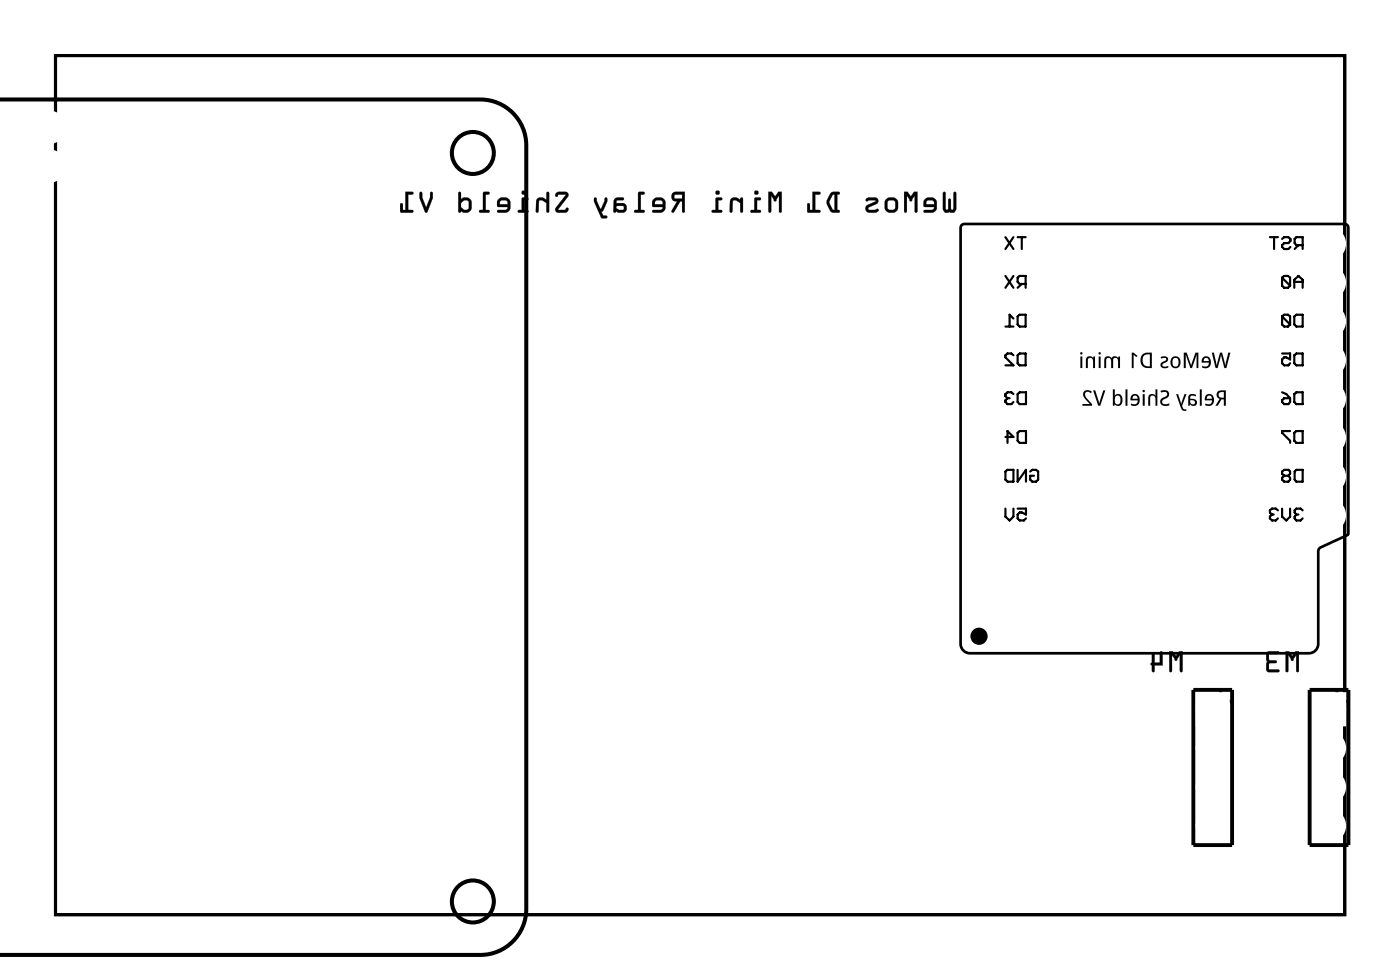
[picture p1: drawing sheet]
<svg xmlns="http://www.w3.org/2000/svg" width="92mm" height="63mm" viewBox="0 0 92 63" stroke-linecap="round" stroke-linejoin="round" font-family="sans-serif">
<path d="M3.6 3.6h84.5v56.3h-84.5z" fill="none" stroke="#000" stroke-width=".2"/>
<g fill="#000">
<path d="M61.8 12.6v1.1l.1 .2h.6l.1-.2v-1.1h-.1v1.1h-.2v-.6l-.1-.1-.1 .1v.6h-.1v-1.1zM60.6 13l-.1 .2v.3l.7 .1-.1 .1-.5 .1-.1 .1h.7l.2-.3-.1-.5-.2-.2h-.3zM60.7 13.2l.4-.1 .1 .3h-.5zM59.2 12.6l.1 1.3 .1-.1v-1l.2 .2a.11 .11 0 0 0 .1 .2 .11 .11 0 0 0 .1-.2l.1-.2v1l.2 .1v-1.3h-.2l-.2 .3-.2-.3zM57.9 13.4a.5 .5 0 0 0 1 0 .5 .5 0 0 0-1 0zM58.2 13.2l.3-.1 .2 .1v.4l-.1 .1h-.3l-.2-.1zM56.7 13v.1a.12 .12 0 0 0 .1 .1 .12 .12 0 0 0 .1-.1l.5 .1-.5 .2a.27 .27 0 0 0-.2 .3 .27 .27 0 0 0 .3 .2l.5-.1v-.1h-.2h-.4v-.1l.5-.2a.22 .22 0 0 0 .1-.3 .22 .22 0 0 0-.2-.2h-.4zM54.4 12.6a.81 .81 0 0 0 0 1.2l.5 .1 .1-.1-.1-.1v-1h.1v-.1h-.4zM54.6 12.7h.1v1h-.2l-.2-.5zM53.2 12.6v1.1h-.1v-.3l-.2-.1v.6h.8v-.1l-.3-.1v-1h.3v-.1zM50.3 12.6l.1 1.3 .1-.1v-1l.2 .2a.11 .11 0 0 0 .1 .2 .11 .11 0 0 0 .1-.2l.1-.2v1l.2 .1v-1.3h-.2l-.2 .3-.2-.3zM49.4 13v.7l-.2 .1v.1h.6v-.1l-.2-.1v-.6h.2l.1-.1zM49.4 12.6a.15 .15 0 0 0 .3 0 .15 .15 0 0 0-.3 0zM47.9 13l-.1 .2v.7h.2v-.7l.1-.1 .4 .2v.6h.1v-.9h-.1v.1l-.3-.2zM46.9 13v.7l-.2 .1-.1 .1h.7v-.1l-.2-.1v-.6h.2v-.1zM46.9 12.6a.14 .14 0 0 0 .2 0 .14 .14 0 0 0-.2 0zM44.1 12.6a.32 .32 0 0 0-.1 .4 .32 .32 0 0 0 .4 .2l-.4 .7h.1l.5-.7h.1v.6l.1 .1 .1-1.3zM44.2 12.8l.5-.1v.3h-.5zM42.8 13l-.1 .2 .1 .3 .6 .1-.1 .1-.5 .1v.1h.6l.2-.3-.1-.5-.2-.2h-.3zM43 13.2l.3-.1 .1 .3h-.5zM41.8 12.6v1.1l-.2 .1-.1 .1h.7v-.1l-.2-.1v-1h.2v-.1zM40.3 13l-.1 .9h.6a.31 .31 0 0 0 .3-.3 .31 .31 0 0 0-.3-.3h-.4v-.1v-.1h.4v-.2zM40.4 13.5h.4l.1 .2h-.3l-.2-.1zM38.9 13v.2l.5 1 .3 .1 .1-.2h-.3l-.1-.3h.1l.3-.6v-.2h-.2l-.3 .7-.2-.7zM36.4 12.6v.2v.1l.2-.2 .5 .1-.7 .8v.2l.2 .1h.5l.1-.1v-.2l-.2 .1h-.4l.6-.8v-.2l-.2-.1zM35.2 13l-.1 .2v.7h.2v-.7l.1-.1 .4 .2v.6h.1v-1.3h-.1v.5l-.3-.2zM34.2 13v.7l-.2 .1-.1 .1h.7v-.1l-.2-.1v-.6h.2v-.1zM34.2 12.6a.14 .14 0 0 0 .2 0 .14 .14 0 0 0-.2 0zM32.7 13l-.1 .2v.3l.7 .1-.2 .1-.5 .1v.1h.7l.1-.3v-.5l-.3-.2h-.3zM32.8 13.2l.4-.1 .1 .3h-.6zM31.7 12.6l-.1 1.1-.2 .1v.1h.6l.1-.1-.3-.1v-1h.2l.1-.1zM30.1 12.6l-.1 1.3h.1l.1-.1 .2 .1h.3l.2-.2v-.6l-.3-.2-.4 .2v-.5zM30.2 13.3l.2-.2 .3 .1v.5h-.3l-.2-.1zM27.5 12.6v.4l.3 .9h.2l.4-.9-.1-.4h-.1v.3l-.3 .7-.2-.7v-.3zM26.6 12.6v1.1h-.2v-.3l-.1-.1-.1 .6h.8v-.1l-.3-.1v-1h.3l.1-.1z"/>
<path d="M61.8 12.6v1.1l.2 .2h.2h.3l.2-.2v-1.1a.1 .1 0 0 0-.1 0 .1 .1 0 0 0-.1 0l-.1 1.1h-.1v-.6a.1 .1 0 0 0-.1-.1 .1 .1 0 0 0-.1 .1v.6h-.1v-1.1zM61.8 12.6h.1l.1 1.2 .1-.1 .1-.7 .1 .1v.6v.1l.2-.1v-1.1h.1v1.1l-.1 .2-.3-.1-.3 .1-.1-.2zM60.6 13l-.1 .2v.3l.7 .1-.1 .1h-.5a.1 .1 0 0 0-.1 .1 .1 .1 0 0 0 .1 .1h.5l.2-.1 .1-.1v-.5l-.3-.3h-.3zM60.6 13.1l.2-.2h.3l.2 .2 .1 .5-.2 .3h-.7l.1-.1 .5-.1 .1-.1v-.1h-.7v-.3zM60.7 13.2l.4-.1 .1 .3h-.5zM60.7 13.1v.3h.5l-.1-.3zM59.2 12.6v1.2a.1 .1 0 0 0 .1 .1 .1 .1 0 0 0 .1-.1v-1l.2 .2a.11 .11 0 0 0 .1 .2 .11 .11 0 0 0 .1-.2l.1-.2v1a.1 .1 0 0 0 .1 .1 .1 .1 0 0 0 .1-.1v-1.2h-.2l-.2 .3-.2-.3zM59.2 12.6h.3l.2 .3 .2-.3h.2l-.1 1.3-.1-.1v-1l-.2 .4-.3-.4v1v.1h-.1zM57.9 13.4a.51 .51 0 0 0 1 0 .51 .51 0 0 0-1 0zM57.9 13.4a.5 .5 0 0 1 1 0 .5 .5 0 0 1-1 0zM58.2 13.2l.3-.1 .1 .1v.4v.1h-.4zM58.2 13.1l-.1 .5 .2 .2 .3-.1 .1-.1v-.4l-.2-.1zM56.7 13a.12 .12 0 0 0 .1 .2 .12 .12 0 0 0 .1-.1l.5 .1-.5 .2a.28 .28 0 0 0-.2 .3 .28 .28 0 0 0 .3 .2l.5-.1a.12 .12 0 0 0 0-.1 .12 .12 0 0 0-.2 0h-.4l.6-.4v-.2l-.1-.2a.71 .71 0 0 0-.7 .1zM56.7 13l.2-.1h.4a.22 .22 0 0 1 .2 .2 .22 .22 0 0 1-.1 .3l-.5 .2v.1l.4 .1 .2-.1v.1l-.2 .1h-.4l-.2-.1 .1-.3 .6-.3-.5-.1a.09 .09 0 0 1-.1 .1 .11 .11 0 0 1-.1-.2zM54.4 12.6l-.2 .5v.3l.3 .5h.4a.1 .1 0 0 0 .1-.1 .1 .1 0 0 0-.1-.1v-1a.1 .1 0 0 0 .1-.1 .1 .1 0 0 0-.1 0zM54.4 12.7l.2-.1h.4v.1h-.2v1.1h.2v.1h-.5l-.3-.5v-.3zM54.6 12.8l.1-.1v1h-.2l-.2-.5zM54.6 12.7l-.3 .5 .2 .5 .2 .1v-1.1zM53.2 12.6v1.1h-.1v-.3a.1 .1 0 0 0-.1-.1 .1 .1 0 0 0-.1 .1v.5h.8a.1 .1 0 0 0 .1-.1 .1 .1 0 0 0-.1-.1h-.3v-1h.3a.1 .1 0 0 0 .1-.1 .1 .1 0 0 0-.1 0zM53.2 12.6h.5v.1h-.3v1.1h.3v.1h-.8v-.6l.1 .1 .1 .4h.1zM50.3 12.6v1.2a.1 .1 0 0 0 .1 .1 .1 .1 0 0 0 .1-.1v-1l.2 .2a.11 .11 0 0 0 .1 .2 .11 .11 0 0 0 .1-.2l.1-.2v1a.1 .1 0 0 0 .1 .1 .1 .1 0 0 0 .1-.1v-1.2h-.2l-.2 .3-.2-.3zM50.3 12.6h.3l.2 .3 .2-.3h.2v1.3l-.2-.1v-1l-.2 .4-.3-.4v1v.1h-.1zM49.4 12.9v.8h-.1a.1 .1 0 0 0-.1 .1 .1 .1 0 0 0 .1 .1h.5a.1 .1 0 0 0 .1-.1 .1 .1 0 0 0-.1-.1h-.2v-.6h.2a.1 .1 0 0 0 .1-.1 .1 .1 0 0 0-.1-.1zM49.5 13h.3v.1h-.2v.7h.2v.1h-.6v-.1h.2zM49.4 12.6a.15 .15 0 0 0 .3 0 .15 .15 0 0 0-.3 0zM49.4 12.6a.15 .15 0 0 1 .3 0 .15 .15 0 0 1-.3 0zM47.9 13l-.1 .8a.09 .09 0 0 0 .1 .1 .09 .09 0 0 0 .1-.1v-.6l.2-.1 .3 .2v.5a.1 .1 0 0 0 .1 .1 .1 .1 0 0 0 .1-.1v-.8a.1 .1 0 0 0-.1-.1 .11 .11 0 0 0-.1 .2l-.3-.2zM47.9 13l.3-.1 .3 .2v-.1h.1v.9h-.1v-.6l-.3-.2-.2 .1v.7h-.2v-.7zM46.9 12.9v.8h-.2a.1 .1 0 0 0-.1 .1 .1 .1 0 0 0 .1 .1h.5a.1 .1 0 0 0 .1-.1 .1 .1 0 0 0-.1-.1h-.1v-.6h.1a.1 .1 0 0 0 .1-.1 .1 .1 0 0 0-.1-.1zM46.9 13h.4v.1h-.3v.7h.3v.1h-.7l.1-.1h.2zM46.9 12.6a.15 .15 0 0 0 .3 0 .15 .15 0 0 0-.3 0zM46.9 12.6a.13 .13 0 0 1 .2 0 .13 .13 0 0 1-.2 0zM44.1 12.6a.32 .32 0 0 0-.1 .4 .32 .32 0 0 0 .4 .2l-.4 .6a.1 .1 0 0 0 0 .1 .1 .1 0 0 0 .2 0l.4-.7h.1v.6a.1 .1 0 0 0 .1 .1 .1 .1 0 0 0 .1-.1v-1.2h-.6zM44.1 12.6h.8l-.1 1.3-.1-.1v-.6h-.1l-.4 .7h-.2l.4-.7a.31 .31 0 0 1-.4-.2 .31 .31 0 0 1 .1-.4zM44.2 12.8l.5-.1v.3h-.5zM44.2 12.8v.2h.5v-.3zM42.8 13l-.1 .2v.3l.7 .1-.1 .1h-.5a.1 .1 0 0 0-.1 .1 .1 .1 0 0 0 .1 .1h.5l.2-.1 .1-.1v-.5l-.2-.3h-.4zM42.8 13.1l.2-.2h.3l.2 .2 .1 .5-.2 .3h-.6v-.1l.5-.1 .1-.1v-.1h-.6l-.1-.3zM43 13.2l.3-.1 .1 .3h-.5zM42.9 13.1v.3h.5l-.1-.3zM41.8 12.6v1.1h-.2a.1 .1 0 0 0-.1 .1 .1 .1 0 0 0 .1 .1h.6a.1 .1 0 0 0 0-.1 .1 .1 0 0 0 0-.1h-.2v-1h.2a.1 .1 0 0 0 0-.1zM41.8 12.6h.4v.1h-.2v1.1h.2v.1h-.6v-.1h.2zM40.3 13l-.1 .8a.09 .09 0 0 0 .1 .1 .09 .09 0 0 0 .1-.1l.4 .1a.32 .32 0 0 0 .3-.3 .32 .32 0 0 0-.3-.3h-.4v-.2h.4a.1 .1 0 0 0 .1-.1 .1 .1 0 0 0-.1-.1zM40.3 13l.5-.1v.2h-.4v.1v.1h.4a.31 .31 0 0 1 .3 .3 .31 .31 0 0 1-.3 .3h-.6zM40.4 13.5h.4l.1 .2h-.3l-.2-.1zM40.4 13.5v.1l.2 .2 .3-.1-.1-.2zM38.9 12.9v.3l.5 1 .3 .1a.1 .1 0 0 0 .1-.1 .1 .1 0 0 0-.1-.1h-.2l-.1-.3h.1l.3-.8a.1 .1 0 0 0-.1-.1 .1 .1 0 0 0-.1 .1l-.3 .7-.2-.7zM38.9 13h.2l.2 .7h.1l.2-.7h.2v.2l-.3 .6h-.1l.1 .3h.3l-.1 .2-.3-.1-.5-1zM36.4 12.6v.2a.13 .13 0 0 0 .1 .1 .13 .13 0 0 0 .1-.2l.5 .1-.7 .8a.21 .21 0 0 0 0 .2 .21 .21 0 0 0 .2 .1h.5l.2-.2a.13 .13 0 0 0-.2-.1 .13 .13 0 0 0-.1 .1h-.4l.6-.8a.21 .21 0 0 0-.2-.3zM36.5 12.6h.5a.2 .2 0 0 1 .2 .3l-.7 .8 .5 .1 .2-.2v.2l-.7 .1-.1-.2 .7-.9-.5-.1-.2 .2zM35.2 13l-.1 .8a.09 .09 0 0 0 .1 .1 .09 .09 0 0 0 .1-.1v-.6l.2-.1 .3 .2v.5a.1 .1 0 0 0 .1 .1 .1 .1 0 0 0 .1-.1v-1.2a.1 .1 0 0 0-.1 0 .1 .1 0 0 0-.1 0v.5l-.3-.2zM35.2 13l.3-.1 .3 .2v-.5h.1v1.3h-.1v-.6l-.3-.2-.2 .1v.7h-.2v-.7zM34.2 12.9v.8h-.2a.1 .1 0 0 0-.1 .1 .1 .1 0 0 0 .1 .1h.5a.1 .1 0 0 0 .1-.1 .1 .1 0 0 0-.1-.1h-.1v-.6h.1a.1 .1 0 0 0 .1-.1 .1 .1 0 0 0-.1-.1zM34.2 13h.4v.1h-.3v.7h.3v.1h-.7l.1-.1h.2zM34.2 12.6a.15 .15 0 0 0 .3 0 .15 .15 0 0 0-.3 0zM34.2 12.6a.13 .13 0 0 1 .2 0 .13 .13 0 0 1-.2 0zM32.7 13l-.1 .2v.3l.7 .1-.2 .1h-.4a.1 .1 0 0 0-.1 .1 .1 .1 0 0 0 .1 .1h.4l.2-.1 .1-.1v-.5l-.2-.3h-.4zM32.7 13.1l.1-.2h.3l.3 .2v.5l-.1 .3h-.7v-.1l.5-.1 .2-.1v-.1h-.7v-.3zM32.8 13.2l.3-.1 .2 .3h-.6zM32.8 13.1l-.1 .3h.6l-.1-.3zM31.7 12.6l-.1 1.1h-.1a.1 .1 0 0 0-.1 .1 .1 .1 0 0 0 .1 .1h.5a.1 .1 0 0 0 .1-.1 .1 .1 0 0 0-.1-.1h-.2v-1h.2a.1 .1 0 0 0 .1-.1 .1 .1 0 0 0-.1 0zM31.7 12.6h.4l-.1 .1h-.2v1.1h.2v.1h-.6v-.1h.3zM30 12.6v1.2a.1 .1 0 0 0 .1 .1 .1 .1 0 0 0 .1-.1l.2 .1 .4-.1 .1-.2v-.4l-.3-.3-.4 .2v-.5zM30.1 12.6h.1v.5l.4-.2 .3 .2v.6l-.2 .2h-.3l-.2-.1-.1 .1h-.1zM30.2 13.3l.2-.2 .3 .1v.5h-.3l-.2-.1zM30.2 13.2v.4l.2 .2 .3-.1v-.6h-.3zM27.5 12.6v.4l.4 .9 .5-.9v-.4a.1 .1 0 0 0-.1 0 .1 .1 0 0 0-.1 0v.3l-.3 .7-.2-.7v-.3zM27.5 12.6h.1l.1 .3 .2 .7 .3-.7v-.3h.1l.1 .4-.4 .9h-.2l-.3-.9zM26.6 12.6v1.1h-.2v-.3a.1 .1 0 0 0-.1-.1 .1 .1 0 0 0-.1 .1v.5h.8a.1 .1 0 0 0 .1-.1 .1 .1 0 0 0-.1-.1h-.3v-1h.3a.1 .1 0 0 0 .1-.1 .1 .1 0 0 0-.1 0zM26.6 12.6h.5l-.1 .1h-.3v1.1h.3v.1h-.8l.1-.6 .1 .1v.4h.2z"/>
<path d="M63.1 14.8l-.1 27.3 .1 .3 .2 .2 .3 .1h22.1l.3-.1 .2-.2 .1-.3v-6.2l2-1-.1-20.1zM62.9 14.7l.3-.1h24.9l.3 .1v20.2l-.1 .2-1.8 .9v6.1a.71 .71 0 0 1-.8 .8h-22.1a.71 .71 0 0 1-.8-.8z"/>
<path d="M3.6 3.6v56.3h84.5v-56.3zM3.6 3.6h84.5v56.3h-84.5z"/>
<path d="M79.4 23.1l.2 1h.2l.2-.9 .2 .9h.1l.3-1h-.1l-.2 .9-.2-.9h-.2l-.2 .9-.2-.9zM78.8 23.4l-.1 .3h.5a.28 .28 0 0 1-.4 .2v.2a.38 .38 0 0 0 .5-.3 .38 .38 0 0 0-.5-.4zM78.9 23.5l.2-.1 .1 .2h-.3zM77.6 23.1v1h.1v-.9l.3 .9h.1l.3-.9v.9h.1v-1h-.2l-.3 .8-.3-.8zM76.8 23.4a.37 .37 0 0 0-.1 .6 .37 .37 0 0 0 .6-.1 .37 .37 0 0 0 0-.5 .37 .37 0 0 0-.5 0zM76.9 23.5v-.1a.27 .27 0 0 1 .3 .3 .27 .27 0 0 1-.3 .3l-.1-.2zM76 23.4l.1 .1a.15 .15 0 0 1 .2-.1 .15 .15 0 0 1 .1 .2 .15 .15 0 0 1-.2 .1 .25 .25 0 0 0-.1 .4 .25 .25 0 0 0 .4-.2v.1a.18 .18 0 0 1-.2 0 .18 .18 0 0 1-.1-.2 .28 .28 0 0 0 .3-.1 .28 .28 0 0 0-.1-.3zM74.8 23.2a.55 .55 0 0 0 0 .7 .55 .55 0 0 0 .7 .2v-1h-.4zM74.9 23.3l.4-.1v.8a.42 .42 0 0 1-.4-.2 .42 .42 0 0 1 0-.5zM74.2 23.1v1h.1v-.9l.2 .2v-.1zM72.4 23.4l-.1 .7h.2v-.5a.17 .17 0 0 1 .2-.2 .17 .17 0 0 1 .1 .3v.4h.1v-.5a.18 .18 0 0 1 .3-.2 .18 .18 0 0 1 .1 .3v.4h.1v-.8h-.1v.1l-.2-.1-.3 .1-.2-.1zM72 23.3v.8h.1v-.8zM72 23.1a.08 .08 0 0 0 .1 0 .08 .08 0 0 0-.1 0zM71.2 23.4l-.1 .7h.2v-.5a.18 .18 0 0 1 .2-.2 .18 .18 0 0 1 .1 .3v.4h.1v-.8h-.1v.1l-.2-.1zM70.8 23.3v.8h.1v-.8zM70.8 23.1a.08 .08 0 0 0 .1 0 .08 .08 0 0 0-.1 0z"/>
<path d="M79.4 23.1l.2 1h.2l.2-.9 .2 .9h.1l.3-1h-.1l-.2 .9-.2-.9h-.2l-.2 .9-.2-.9zM79.4 23.1h.1l.2 .9 .2-.9h.2l.2 .9 .2-.9h.1l-.3 1h-.1l-.2-.9-.2 .9h-.2zM78.8 23.4l-.1 .3h.5a.24 .24 0 0 1-.1 .3 .24 .24 0 0 1-.3 0v-.1v.2a.38 .38 0 0 0 .5-.3 .38 .38 0 0 0-.5-.4zM78.8 23.4a.37 .37 0 0 1 .5 .3 .37 .37 0 0 1-.4 .4h-.1v-.2l.1 .1a.25 .25 0 0 0 .3-.3h-.5zM78.9 23.5a.18 .18 0 0 1 .2 0 .18 .18 0 0 1 .1 .1h-.3zM78.9 23.5v.1h.3l-.1-.2zM77.6 23.1v1h.1v-.9l.3 .9h.1l.3-.9v.9h.1v-1h-.2l-.3 .8-.3-.8zM77.6 23.1h.1l.3 .8 .3-.8h.2v1h-.1v-.9l-.3 .9h-.1l-.3-.9v.9h-.1zM76.8 23.4a.37 .37 0 0 0-.1 .6 .37 .37 0 0 0 .6-.1 .37 .37 0 0 0 0-.5 .37 .37 0 0 0-.5 0zM76.8 23.4a.35 .35 0 0 1 .5 .1 .35 .35 0 0 1-.1 .5 .35 .35 0 0 1-.5-.1v-.3zM76.9 23.5v-.1a.27 .27 0 0 1 .3 .3 .27 .27 0 0 1-.3 .3l-.1-.2zM76.9 23.5l-.1 .3 .1 .2a.27 .27 0 0 0 .3-.3 .27 .27 0 0 0-.3-.3zM76 23.4l.1 .1 .1-.1a.13 .13 0 0 1 .1 0 .13 .13 0 0 1 .1 .2l-.2 .1a.25 .25 0 0 0-.1 .3 .25 .25 0 0 0 .3 .1h.1v-.1a.18 .18 0 0 1-.2 0 .18 .18 0 0 1-.1-.2 .28 .28 0 0 0 .3-.1 .28 .28 0 0 0-.1-.3zM76 23.4a.27 .27 0 0 1 .5 0 .27 .27 0 0 1-.3 .4 .16 .16 0 0 0 0 .2 .16 .16 0 0 0 .3 0v-.1a.27 .27 0 0 1-.3 .2 .27 .27 0 0 1-.2-.3 .27 .27 0 0 1 .4-.2 .17 .17 0 0 0-.1-.2 .17 .17 0 0 0-.2 .1zM74.8 23.2a.55 .55 0 0 0 0 .7 .55 .55 0 0 0 .7 .2v-1h-.4zM74.8 23.2l.3-.1h.4v1a.55 .55 0 0 1-.7-.2 .55 .55 0 0 1 0-.7zM74.9 23.3l.4-.1v.8a.41 .41 0 0 1-.4-.2 .41 .41 0 0 1 0-.5zM74.9 23.3a.43 .43 0 0 0 0 .5 .43 .43 0 0 0 .4 .2v-.8zM74.2 23.1v1h.1v-.9l.2 .2v-.1zM74.1 23.1l.4 .2v.1l-.2-.2v.9h-.2zM72.4 23.4l-.1 .7h.2v-.5a.17 .17 0 0 1 .2-.2 .17 .17 0 0 1 .1 .3v.4h.1v-.5a.18 .18 0 0 1 .2-.2 .18 .18 0 0 1 .2 .3v.4h.1v-.8h-.1v.1a.26 .26 0 0 0-.5 0l-.2-.1zM72.4 23.4l.2-.1 .2 .1 .3-.1 .2 .1v-.1h.1v.8h-.1l-.1-.5a.16 .16 0 0 0-.1-.2 .16 .16 0 0 0-.2 .2v.5h-.1v-.5a.16 .16 0 0 0-.2-.2 .16 .16 0 0 0-.1 .2v.5h-.2zM72 23.3v.8h.1v-.8zM72 23.3h.1v.8h-.1zM72 23.1a.07 .07 0 0 0 .1 0 .07 .07 0 0 0-.1 0zM72 23.1a.08 .08 0 0 1 .1 0 .08 .08 0 0 1-.1 0zM71.2 23.4l-.1 .7h.2v-.5a.18 .18 0 0 1 .2-.2 .18 .18 0 0 1 .1 .3v.4h.1v-.8h-.1v.1l-.2-.1zM71.2 23.4l.2-.1 .2 .1v-.1h.1v.8h-.1v-.5a.17 .17 0 0 0-.1-.2 .17 .17 0 0 0-.2 .2v.5h-.2zM70.8 23.3v.8h.1v-.8zM70.8 23.3h.1v.8h-.1zM70.8 23.1a.07 .07 0 0 0 .1 0 .07 .07 0 0 0-.1 0zM70.8 23.1a.08 .08 0 0 1 .1 0 .08 .08 0 0 1-.1 0z"/>
<path d="M79.8 25.6a.29 .29 0 0 0 .1 .5l-.3 .5h.2l.2-.5h.2v.5h.1v-1zM79.9 25.7h.3v.3h-.3zM79 25.9l-.1 .3h.5a.28 .28 0 0 1-.4 .2v.1a.38 .38 0 0 0 .5-.2 .38 .38 0 0 0-.4-.5zM79.1 25.9h.2l.1 .2h-.3zM78.6 25.5v1.1h.1v-1.1zM77.9 25.9l-.1 .7h.1l.1-.1a.23 .23 0 0 0 .4 0 .23 .23 0 0 0-.2-.4h-.2v-.1h.3l.1-.1-.3-.1zM78 26.3a.15 .15 0 0 1 .3 0 .15 .15 0 0 1-.3 0zM77.1 25.8l.3 1 .3 .1v-.1h-.2l-.1-.2 .3-.8h-.1l-.2 .7-.2-.7zM76 25.6l.1 .1a.2 .2 0 0 1 .3-.1 .2 .2 0 0 1 0 .3 .35 .35 0 0 0-.4 .5 .35 .35 0 0 0 .6 .1v-.1a.22 .22 0 0 1-.3 .1 .22 .22 0 0 1 0-.4 .33 .33 0 0 0 .3-.4 .33 .33 0 0 0-.6-.1zM75.3 25.9l-.1 .7h.2v-.5a.18 .18 0 0 1 .2-.2 .18 .18 0 0 1 .1 .3v.4h.1v-1.1h-.1v.4l-.2-.1zM74.9 25.8v.8h.1v-.8zM74.9 25.6a.08 .08 0 0 0 .1 0 .08 .08 0 0 0-.1 0zM74.1 25.9v.3h.4a.28 .28 0 0 1-.4 .2v.1a.38 .38 0 0 0 .6-.2 .38 .38 0 0 0-.5-.5zM74.3 25.9h.1l.1 .2h-.3zM73.7 25.5v1.1h.2v-1.1zM72.9 25.5v1.1h.1v-.1a.31 .31 0 0 0 .5 0 .31 .31 0 0 0 0-.4 .28 .28 0 0 0-.1-.3 .28 .28 0 0 0-.4 .1v-.4zM73.1 25.9a.26 .26 0 0 1 .3 .3 .26 .26 0 0 1-.3 .2zM71.6 25.6l.4 1h.1l.3-1h-.1l-.3 .8-.2-.8zM71 25.6v.4l.4 .4h-.5v.2h.6v-.1l-.2-.4a.24 .24 0 0 1-.2-.2 .24 .24 0 0 1 .2-.2h.2l-.2-.2z"/>
<path d="M79.8 25.6a.28 .28 0 0 0 .1 .5l-.3 .5h.2l.2-.5h.2v.5h.1v-1zM79.8 25.6h.5v1h-.1v-.5h-.2l-.2 .5h-.2l.3-.5h-.1a.29 .29 0 0 1 0-.5zM79.9 25.7h.3v.3h-.3zM79.9 25.7v.3h.3v-.3zM79 25.9l-.1 .3h.5a.24 .24 0 0 1-.1 .2 .24 .24 0 0 1-.3 0v.1a.38 .38 0 0 0 .5-.2 .38 .38 0 0 0-.4-.5zM79 25.9a.37 .37 0 0 1 .5 .3 .37 .37 0 0 1-.4 .4l-.1-.1v-.1l.1 .1a.25 .25 0 0 0 .3-.3h-.5zM79.1 25.9a.18 .18 0 0 1 .2 0 .18 .18 0 0 1 .1 .2h-.3zM79.1 25.9v.2h.3l-.1-.2zM78.6 25.5v1.1h.1v-1.1zM78.6 25.5h.1v1.1h-.1zM77.9 25.9l-.1 .7h.1l.1-.1a.25 .25 0 0 0 .2 .1 .25 .25 0 0 0 .2-.2 .36 .36 0 0 0-.4-.3v-.2l.3 .1 .1-.1-.3-.1zM77.9 25.8h.2a.16 .16 0 0 1 .2 0 .16 .16 0 0 1 0 .2l-.3-.1v.2h.1a.25 .25 0 0 1 .3 .1 .25 .25 0 0 1-.1 .3l-.2 .1-.1-.1-.1 .1h-.1zM78 26.3a.15 .15 0 0 1 .3 0 .15 .15 0 0 1-.3 0zM78 26.3a.16 .16 0 0 0 .3 0 .16 .16 0 0 0-.3 0zM77.1 25.8l.3 1 .3 .1v-.1h-.2l-.1-.2 .3-.8h-.1l-.2 .7-.2-.7zM77.1 25.8h.1l.2 .7 .2-.7h.1l-.3 .8 .1 .2h.2a.19 .19 0 0 1-.2 .1 .19 .19 0 0 1-.1-.2zM76 25.6l.1 .1a.2 .2 0 0 1 .3-.1 .2 .2 0 0 1 0 .3l-.1 .1a.31 .31 0 0 0-.3 .4 .31 .31 0 0 0 .5 .2l.1-.1v-.1a.22 .22 0 0 1-.3 .1 .22 .22 0 0 1 0-.4 .33 .33 0 0 0 .3-.4 .33 .33 0 0 0-.6-.1zM76 25.6a.32 .32 0 0 1 .5 0 .32 .32 0 0 1-.1 .5 .21 .21 0 0 0-.2 .3 .21 .21 0 0 0 .3 0h.1a.29 .29 0 0 1-.2 .2 .29 .29 0 0 1-.3-.1 .37 .37 0 0 1 0-.4 .37 .37 0 0 1 .3-.2 .2 .2 0 0 0 0-.3 .2 .2 0 0 0-.3 .1zM75.3 25.9l-.1 .7h.2v-.5a.18 .18 0 0 1 .2-.2 .18 .18 0 0 1 .1 .3v.4h.1v-1.1h-.1v.4l-.2-.1zM75.3 25.9l.2-.1 .2 .1v-.4h.1v1.1h-.1v-.5a.17 .17 0 0 0-.2-.2 .17 .17 0 0 0-.1 .2v.5h-.2zM74.9 25.8v.8h.1v-.8zM74.9 25.8h.1v.8h-.1zM74.9 25.6a.07 .07 0 0 0 .1 0 .07 .07 0 0 0-.1 0zM74.8 25.6a.1 .1 0 0 1 .2 0 .1 .1 0 0 1-.2 0zM74.1 25.9v.3h.4a.24 .24 0 0 1-.1 .2 .24 .24 0 0 1-.2 0h-.1v.1a.38 .38 0 0 0 .6-.2 .38 .38 0 0 0-.5-.5zM74.1 25.9a.37 .37 0 0 1 .6 .3 .37 .37 0 0 1-.5 .4l-.1-.1v-.1l.1 .1a.25 .25 0 0 0 .3-.3h-.4zM74.3 25.9a.18 .18 0 0 1 .2 0 .18 .18 0 0 1 0 .2h-.3zM74.3 25.9l-.1 .2h.3l-.1-.2zM73.7 25.5v1.1h.2v-1.1zM73.7 25.5h.2v1.1h-.2zM72.9 25.5v1.1h.1v-.1a.31 .31 0 0 0 .5 0 .31 .31 0 0 0 0-.4 .28 .28 0 0 0-.1-.3 .28 .28 0 0 0-.4 .1v-.4zM72.9 25.5h.1v.4a.31 .31 0 0 1 .5 0 .31 .31 0 0 1 0 .4 .28 .28 0 0 1-.1 .3 .28 .28 0 0 1-.4-.1v.1h-.1zM73.1 25.9a.26 .26 0 0 1 .3 .3 .26 .26 0 0 1-.3 .2zM73.1 25.9l-.1 .4a.18 .18 0 0 0 .2 .2 .18 .18 0 0 0 .2-.2v-.3zM71.6 25.6l.4 1h.1l.3-1h-.1l-.3 .8-.2-.8zM71.6 25.6h.2l.2 .8 .3-.8h.1l-.3 1h-.1zM71 25.6v.4l.4 .4h-.5v.2h.6l-.2-.4a.29 .29 0 0 1-.2-.3 .29 .29 0 0 1 .1-.3l.3 .1-.2-.2zM71 25.6h.4l.1 .1a.23 .23 0 0 0-.4 0 .23 .23 0 0 0 .1 .4l.3 .4v.1h-.6v-.2h.5l-.4-.4z"/>
<path d="M76.6 42.6l.1 1.4 .1-.1v-1l.2 .2a.1 .1 0 0 0 0 .2 .11 .11 0 0 0 .1-.2l.2-.2v1l.1 .1 .1-1.4h-.2l-.3 .3-.2-.3zM75.5 42.8v.6l-.1 .1 .2 .5v-.1v-.3h.6v-.9l-.1-.1-.1 .1v.7h-.4v-.6z"/>
<path d="M76.6 42.6v1.3a.1 .1 0 0 0 .1 .1 .1 .1 0 0 0 .1-.1v-1l.1 .2a.11 .11 0 0 0 .1 .2 .11 .11 0 0 0 .1-.2l.2-.2v1a.1 .1 0 0 0 .1 .1 .1 .1 0 0 0 .1-.1v-1.3h-.2l-.3 .3-.2-.3zM76.6 42.6h.2l.2 .4 .3-.4h.2l-.1 1.4-.1-.1v-1l-.3 .4-.2-.4v1l-.1 .1-.1-.1zM75.5 42.8v.6a.09 .09 0 0 0-.1 .1 .09 .09 0 0 0 .1 .1v.3a.1 .1 0 0 0 .1 .1 .1 .1 0 0 0 .1-.1l-.1-.3h.6v-.9a.1 .1 0 0 0-.1-.1 .1 .1 0 0 0-.1 .1v.7h-.4v-.6zM75.5 42.8h.1v.6h.4v-.7h.1h.1v.9l-.6-.1v.4v.1l-.2-.5 .1-.1z"/>
<path d="M84.2 42.6l.1 1.4 .1-.1v-1l.2 .2a.11 .11 0 0 0 .1 .2 .11 .11 0 0 0 .1-.2l.1-.2v1l.1 .1 .1-1.4h-.2l-.2 .3-.3-.3zM83 42.7v1.2l.1 .1h.7v-.2h-.7l.1-.4h.4l.1-.1-.1-.1h-.4l-.1-.4h.6l.1-.1z"/>
<path d="M84.2 42.6v1.3a.1 .1 0 0 0 .1 .1 .1 .1 0 0 0 .1-.1v-1l.2 .2a.11 .11 0 0 0 .1 .2 .11 .11 0 0 0 .1-.2l.1-.2v1a.1 .1 0 0 0 .1 .1 .1 .1 0 0 0 .1-.1v-1.3h-.2l-.2 .3-.2-.3zM84.2 42.6h.2l.3 .4 .2-.4h.2l-.1 1.4-.1-.1v-1l-.2 .4-.3-.4v1l-.1 .1-.1-.1zM83 42.7v1.2l.1 .1h.6a.1 .1 0 0 0 .1-.1 .1 .1 0 0 0-.1-.1h-.6l.1-.4h.4a.1 .1 0 0 0 .1-.1 .1 .1 0 0 0-.1-.1h-.4l-.1-.4h.6a.1 .1 0 0 0 .1-.1 .1 .1 0 0 0-.1-.1zM83 42.7h.8l-.1 .1h-.6l.1 .4h.4v.1v.1h-.4l-.1 .4h.7v.2h-.7l-.1-.1z"/>
</g>
<g fill="none" stroke="#000" stroke-width=".26">
<path d="M0 6.5h31.5a3 3 0 0 1 3 3v50a3 3 0 0 1-3 3h-31.6"/>
<circle cx="31" cy="10" r="1.37"/>
<circle cx="31" cy="59" r="1.37"/>
</g>
<g fill="none" stroke="#000" stroke-width=".14">
<path d="M65.9 15.5l.5 .8M65.9 18.1l.5 .7M66.4 15.5l-.5 .8M66.4 18.1l-.5 .7M66.7 15.5h.5M66.9 15.5v.8M66.9 18.6l-.2 .2M67.2 18.6h-.4l-.1-.1v-.3l.1-.1h.4v.7M83.2 15.5h.5M83.5 15.5v.8M84 15.6l.1-.1h.3l.1 .1v.2l-.1 .1h-.3l-.1 .2 .1 .2h.3l.1-.1M84 18.2v.5l.1 .1h.3l.1-.1"/>
<path d="M84 18.2l.5 .5M84 18.2l.1-.1h.3l.1 .1v.5M84.8 18.8v-.5l.3-.2 .2 .2v.5M84.8 18.5h.5M85.1 16.1l-.3 .2M85.3 16.1h-.4l-.1-.2v-.3l.1-.1h.4v.8M65.9 21.4h.5M65.9 30.9l.1-.1h.4v.7h-.4l-.1-.1zM65.9 33.3v.5l.2 .3 .3-.3v-.5M65.9 28.6h.5l-.4-.4v.8M66 26.1l-.1 .1 .1 .3h.3l.1-.2M66 26.1h.1"/>
<path d="M66.4 23.3l-.1-.2h-.3l-.1 .2v.1l.5 .5h-.5M66.4 25.8l-.1-.1h-.3l-.1 .1v.1l.1 .2M66.4 20.9l-.3-.3v.8M66.7 33.3h.5v.4l-.3-.2h-.1l-.1 .2v.2l.1 .2h.3l.1-.2M66.7 20.7l.1-.1h.4v.8h-.4l-.1-.2zM66.7 23.3l.1-.2h.4v.8h-.4l-.1-.1zM66.7 25.8l.1-.1h.4v.8h-.4l-.1-.2zM66.7 28.3l.1-.1h.4v.8h-.4l-.1-.1zM66.7 30.8v.7l.5-.7v.7M67.5 30.9l.1-.1h.3l.1 .1v.5l-.1 .1h-.3l-.1-.1v-.3h.2M83.3 33.7h.1M83.3 33.7l-.1 .1 .1 .3h.3l.1-.2"/>
<path d="M83.7 33.4l-.1-.1h-.3l-.1 .1v.1l.1 .2M84 20.7v.5l.1 .2h.3l.1-.2M84 23.1h.5v.4l-.4-.1-.1 .1v.3l.1 .1h.3l.1-.1M84 26.2l.1-.1h.4v.2l-.1 .2h-.3zM84 33.3v.5l.3 .3 .2-.3v-.5M84 25.7l.3 .1 .2 .3M84 20.7l.5 .5M84 20.7l.1-.1h.3l.1 .1v.5M84.1 31.1l-.1-.1v-.1l.1-.1h.3l.1 .1-.1 .2M84.1 31.1l-.1 .2 .1 .2h.3l.1-.1-.1-.3M84.1 31.1h.3M84.5 28.2h-.5v.1l.5 .6v.1"/>
<path d="M84.8 20.7l.1-.1h.4v.8h-.4l-.1-.2zM84.8 23.3l.1-.2h.4v.8h-.4l-.1-.1zM84.8 25.8l.1-.1h.4v.8h-.4l-.1-.2zM84.8 28.3l.1-.1h.4v.8h-.4l-.1-.1zM84.9 30.8h.4v.7h-.4l-.1-.1v-.5zM84.9 33.7l-.1 .1 .1 .3h.3l.1-.2M84.9 33.7h.2M85.3 33.4l-.1-.1h-.3l-.1 .1 .1 .3"/>
</g>
<circle cx="64.1" cy="41.7" r=".56" fill="#000"/>
<path d="M78.2 45.2h2.5v10.1h-2.5zM85.8 45.2h2.5v10.1h-2.5z" fill="none" stroke="#000" stroke-width=".25"/>
<path d="M79.8 45.2l.9 .9M87.5 45.2l.8 .9" fill="none" stroke="#000" stroke-width=".13"/>
<circle cx="26.1" cy="10.9" r=".74" fill="#fff"/>
<circle cx="26.1" cy="10.9" r=".74" fill="none" stroke="#fff" stroke-width=".69" stroke-linecap="butt"/>
<circle cx="23.6" cy="10.9" r=".74" fill="#fff"/>
<circle cx="23.6" cy="10.9" r=".74" fill="none" stroke="#fff" stroke-width=".69" stroke-linecap="butt"/>
<circle cx="21" cy="10.9" r=".74" fill="#fff"/>
<circle cx="21" cy="10.9" r=".74" fill="none" stroke="#fff" stroke-width=".69" stroke-linecap="butt"/>
<circle cx="18.5" cy="10.9" r=".74" fill="#fff"/>
<circle cx="18.5" cy="10.9" r=".74" fill="none" stroke="#fff" stroke-width=".69" stroke-linecap="butt"/>
<circle cx="16" cy="10.9" r=".74" fill="#fff"/>
<circle cx="16" cy="10.9" r=".74" fill="none" stroke="#fff" stroke-width=".69" stroke-linecap="butt"/>
<circle cx="13.4" cy="10.9" r=".74" fill="#fff"/>
<circle cx="13.4" cy="10.9" r=".74" fill="none" stroke="#fff" stroke-width=".69" stroke-linecap="butt"/>
<circle cx="10.9" cy="10.9" r=".74" fill="#fff"/>
<circle cx="10.9" cy="10.9" r=".74" fill="none" stroke="#fff" stroke-width=".69" stroke-linecap="butt"/>
<circle cx="8.3" cy="10.9" r=".74" fill="#fff"/>
<circle cx="8.3" cy="10.9" r=".74" fill="none" stroke="#fff" stroke-width=".69" stroke-linecap="butt"/>
<circle cx="5.8" cy="10.9" r=".74" fill="#fff"/>
<circle cx="5.8" cy="10.9" r=".74" fill="none" stroke="#fff" stroke-width=".69" stroke-linecap="butt"/>
<circle cx="3.3" cy="10.9" r=".74" fill="#fff"/>
<circle cx="3.3" cy="10.9" r=".74" fill="none" stroke="#fff" stroke-width=".69" stroke-linecap="butt"/>
<circle cx=".7" cy="10.9" r=".74" fill="#fff"/>
<circle cx=".7" cy="10.9" r=".74" fill="none" stroke="#fff" stroke-width=".69" stroke-linecap="butt"/>
<circle cx=".7" cy="8.3" r=".74" fill="#fff"/>
<circle cx=".7" cy="8.3" r=".74" fill="none" stroke="#fff" stroke-width=".69" stroke-linecap="butt"/>
<circle cx="3.3" cy="8.3" r=".74" fill="#fff"/>
<circle cx="3.3" cy="8.3" r=".74" fill="none" stroke="#fff" stroke-width=".69" stroke-linecap="butt"/>
<circle cx="5.8" cy="8.3" r=".74" fill="#fff"/>
<circle cx="5.8" cy="8.3" r=".74" fill="none" stroke="#fff" stroke-width=".69" stroke-linecap="butt"/>
<circle cx="8.3" cy="8.3" r=".74" fill="#fff"/>
<circle cx="8.3" cy="8.3" r=".74" fill="none" stroke="#fff" stroke-width=".69" stroke-linecap="butt"/>
<circle cx="10.9" cy="8.3" r=".74" fill="#fff"/>
<circle cx="10.9" cy="8.3" r=".74" fill="none" stroke="#fff" stroke-width=".69" stroke-linecap="butt"/>
<circle cx="13.4" cy="8.3" r=".74" fill="#fff"/>
<circle cx="13.4" cy="8.3" r=".74" fill="none" stroke="#fff" stroke-width=".69" stroke-linecap="butt"/>
<circle cx="16" cy="8.3" r=".74" fill="#fff"/>
<circle cx="16" cy="8.3" r=".74" fill="none" stroke="#fff" stroke-width=".69" stroke-linecap="butt"/>
<circle cx="18.5" cy="8.3" r=".74" fill="#fff"/>
<circle cx="18.5" cy="8.3" r=".74" fill="none" stroke="#fff" stroke-width=".69" stroke-linecap="butt"/>
<circle cx="21" cy="8.3" r=".74" fill="#fff"/>
<circle cx="21" cy="8.3" r=".74" fill="none" stroke="#fff" stroke-width=".69" stroke-linecap="butt"/>
<circle cx="23.6" cy="8.3" r=".74" fill="#fff"/>
<circle cx="23.6" cy="8.3" r=".74" fill="none" stroke="#fff" stroke-width=".69" stroke-linecap="butt"/>
<circle cx="26.1" cy="8.3" r=".74" fill="#fff"/>
<circle cx="26.1" cy="8.3" r=".74" fill="none" stroke="#fff" stroke-width=".69" stroke-linecap="butt"/>
<circle cx="87.1" cy="16" r=".72" fill="#fff"/>
<circle cx="87.1" cy="16" r=".72" fill="none" stroke="#fff" stroke-width=".78" stroke-linecap="butt"/>
<circle cx="87.1" cy="18.5" r=".72" fill="#fff"/>
<circle cx="87.1" cy="18.5" r=".72" fill="none" stroke="#fff" stroke-width=".78" stroke-linecap="butt"/>
<circle cx="87.1" cy="21" r=".72" fill="#fff"/>
<circle cx="87.1" cy="21" r=".72" fill="none" stroke="#fff" stroke-width=".78" stroke-linecap="butt"/>
<circle cx="87.1" cy="23.6" r=".72" fill="#fff"/>
<circle cx="87.1" cy="23.6" r=".72" fill="none" stroke="#fff" stroke-width=".78" stroke-linecap="butt"/>
<circle cx="87.1" cy="26.1" r=".72" fill="#fff"/>
<circle cx="87.1" cy="26.1" r=".72" fill="none" stroke="#fff" stroke-width=".78" stroke-linecap="butt"/>
<circle cx="87.1" cy="28.6" r=".72" fill="#fff"/>
<circle cx="87.1" cy="28.6" r=".72" fill="none" stroke="#fff" stroke-width=".78" stroke-linecap="butt"/>
<circle cx="87.1" cy="31.2" r=".72" fill="#fff"/>
<circle cx="87.1" cy="31.2" r=".72" fill="none" stroke="#fff" stroke-width=".78" stroke-linecap="butt"/>
<circle cx="87.1" cy="33.7" r=".72" fill="#fff"/>
<circle cx="87.1" cy="33.7" r=".72" fill="none" stroke="#fff" stroke-width=".78" stroke-linecap="butt"/>
<circle cx="64.2" cy="33.7" r=".72" fill="#fff"/>
<circle cx="64.2" cy="33.7" r=".72" fill="none" stroke="#fff" stroke-width=".78" stroke-linecap="butt"/>
<circle cx="64.2" cy="31.2" r=".72" fill="#fff"/>
<circle cx="64.2" cy="31.2" r=".72" fill="none" stroke="#fff" stroke-width=".78" stroke-linecap="butt"/>
<circle cx="64.2" cy="28.6" r=".72" fill="#fff"/>
<circle cx="64.2" cy="28.6" r=".72" fill="none" stroke="#fff" stroke-width=".78" stroke-linecap="butt"/>
<circle cx="64.2" cy="26.1" r=".72" fill="#fff"/>
<circle cx="64.2" cy="26.1" r=".72" fill="none" stroke="#fff" stroke-width=".78" stroke-linecap="butt"/>
<circle cx="64.2" cy="23.6" r=".72" fill="#fff"/>
<circle cx="64.2" cy="23.6" r=".72" fill="none" stroke="#fff" stroke-width=".78" stroke-linecap="butt"/>
<circle cx="64.2" cy="21" r=".72" fill="#fff"/>
<circle cx="64.2" cy="21" r=".72" fill="none" stroke="#fff" stroke-width=".78" stroke-linecap="butt"/>
<circle cx="64.2" cy="18.5" r=".72" fill="#fff"/>
<circle cx="64.2" cy="18.5" r=".72" fill="none" stroke="#fff" stroke-width=".78" stroke-linecap="butt"/>
<circle cx="64.2" cy="16" r=".72" fill="#fff"/>
<circle cx="64.2" cy="16" r=".72" fill="none" stroke="#fff" stroke-width=".78" stroke-linecap="butt"/>
<path d="M86.3 45.7h1.5v1.5h-1.5z" fill="#fff"/>
<path d="M86.3 45.7h1.5v1.5h-1.5z" fill="none" stroke="#fff" stroke-width=".76" stroke-linecap="butt"/>
<circle cx="87.1" cy="46.4" r=".74" fill="#fff"/>
<circle cx="87.1" cy="46.4" r=".74" fill="none" stroke="#fff" stroke-width=".76" stroke-linecap="butt"/>
<circle cx="87.1" cy="49" r=".74" fill="#fff"/>
<circle cx="87.1" cy="49" r=".74" fill="none" stroke="#fff" stroke-width=".76" stroke-linecap="butt"/>
<circle cx="87.1" cy="51.5" r=".74" fill="#fff"/>
<circle cx="87.1" cy="51.5" r=".74" fill="none" stroke="#fff" stroke-width=".76" stroke-linecap="butt"/>
<circle cx="87.1" cy="54.1" r=".74" fill="#fff"/>
<circle cx="87.1" cy="54.1" r=".74" fill="none" stroke="#fff" stroke-width=".76" stroke-linecap="butt"/>
<path d="M78.7 45.7h1.5v1.5h-1.5z" fill="#fff"/>
<path d="M78.7 45.7h1.5v1.5h-1.5z" fill="none" stroke="#fff" stroke-width=".76" stroke-linecap="butt"/>
<circle cx="79.5" cy="46.4" r=".74" fill="#fff"/>
<circle cx="79.5" cy="46.4" r=".74" fill="none" stroke="#fff" stroke-width=".76" stroke-linecap="butt"/>
<circle cx="79.5" cy="49" r=".74" fill="#fff"/>
<circle cx="79.5" cy="49" r=".74" fill="none" stroke="#fff" stroke-width=".76" stroke-linecap="butt"/>
<circle cx="79.5" cy="51.5" r=".74" fill="#fff"/>
<circle cx="79.5" cy="51.5" r=".74" fill="none" stroke="#fff" stroke-width=".76" stroke-linecap="butt"/>
<circle cx="79.5" cy="54.1" r=".74" fill="#fff"/>
<circle cx="79.5" cy="54.1" r=".74" fill="none" stroke="#fff" stroke-width=".76" stroke-linecap="butt"/>
</svg>
